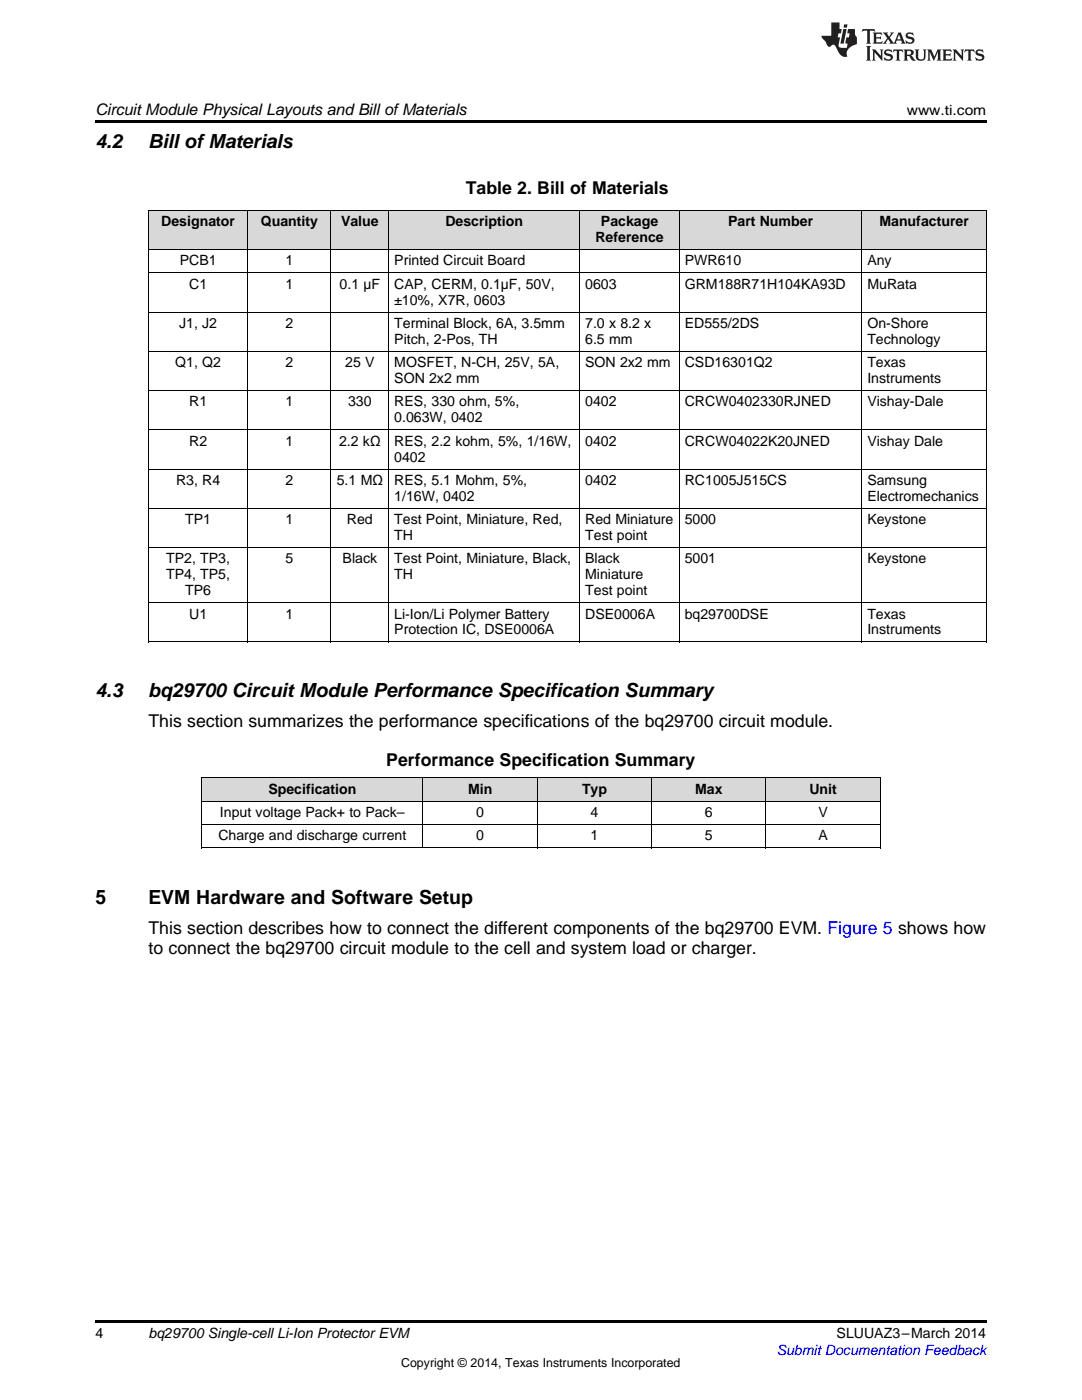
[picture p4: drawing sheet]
<svg xmlns="http://www.w3.org/2000/svg" width="216mm" height="279mm" viewBox="0 0 216 279" stroke-linecap="round" stroke-linejoin="round" font-family="sans-serif">
<defs><g id="words">
<g font-size="3.9">
<text x="19" y="29.6">4.2</text>
<text x="29.6" y="29.6">Bill ofMaterials</text>
<text x="19" y="139.1">4.3</text>
<text x="29.6" y="139.1">bq29700 Circuit Module Performance Specification Summary</text>
<text x="19" y="180.5">5</text>
<text x="29.6" y="180.5">EVM Hardware and Software Setup</text>
</g>
<g font-size="3.5">
<text x="93" y="38.7">Table 2. Bill of Materials</text>
<text x="29.6" y="145.1">This section summarizes the performance specifications of the bq29700 circuit module.</text>
<text x="77.1" y="152.8">Performance Specification Summary</text>
<text x="29.6" y="186.5">This section describes how to connect the different components of the bq29700 EVM. Figure 5 shows how</text>
<text x="29.6" y="190.4">to connect the bq29700 circuit module to the cell and system load or charger.</text>
</g>
<text font-size="3.2" x="19" y="23">Circuit Module Physical Layouts and Bill ofMaterials</text>
<g font-size="2.8">
<text x="180.9" y="23">www.ti.com</text>
<text x="32.2" y="45.1">Designator</text>
<text x="52" y="45.1">Quantity</text>
<text x="68.1" y="45.1">Value</text>
<text x="88.9" y="45.1">Description</text>
<text x="119.9" y="45.1">Package</text>
<text x="145.3" y="45.1">Part Number</text>
<text x="175.5" y="45.1">Manufacturer</text>
<text x="35.9" y="53">PCB1</text>
<text x="57" y="53">1</text>
<text x="78.7" y="53">Printed Circuit Board</text>
<text x="118.8" y="48.3">Reference</text>
<text x="136.6" y="53">PWR610</text>
<text x="173.1" y="53">Any</text>
<text x="37.7" y="57.6">C1</text>
<text x="57" y="57.6">1</text>
<text x="67.8" y="57.6">0.1 µF</text>
<text x="78.7" y="57.6">CAP, CERM, 0.1µF, 50V,</text>
<text x="116.8" y="57.6">0603</text>
<text x="136.6" y="57.6">GRM188R71H104KA93D</text>
<text x="173.1" y="57.6">MuRata</text>
<text x="35.7" y="65.4">J1, J2</text>
<text x="57" y="65.4">2</text>
<text x="78.7" y="60.8">±10%, X7R, 0603</text>
<text x="78.7" y="65.4">Terminal Block, 6A, 3.5mm</text>
<text x="116.8" y="65.4">7.0 x 8.2 x</text>
<text x="136.6" y="65.4">ED555/2DS</text>
<text x="173.1" y="65.4">On-Shore</text>
<text x="78.7" y="68.6">Pitch, 2-Pos, TH</text>
<text x="116.8" y="68.6">6.5 mm</text>
<text x="173.1" y="68.6">Technology</text>
<text x="35" y="73.3">Q1, Q2</text>
<text x="57" y="73.3">2</text>
<text x="68.9" y="73.3">25 V</text>
<text x="78.7" y="73.3">MOSFET, N-CH, 25V, 5A,</text>
<text x="78.7" y="76.4">SON 2x2 mm</text>
<text x="116.8" y="73.3">SON 2x2 mm</text>
<text x="136.6" y="73.3">CSD16301Q2</text>
<text x="173.1" y="73.3">Texas</text>
<text x="173.1" y="76.4">Instruments</text>
<text x="37.7" y="81.1">R1</text>
<text x="57" y="81.1">1</text>
<text x="69.5" y="81.1">330</text>
<text x="78.7" y="81.1">RES, 330 ohm, 5%,</text>
<text x="116.8" y="81.1">0402</text>
<text x="136.6" y="81.1">CRCW0402330RJNED</text>
<text x="173.1" y="81.1">Vishay-Dale</text>
<text x="37.7" y="88.9">R2</text>
<text x="57" y="88.9">1</text>
<text x="67.7" y="88.9">2.2 kΩ</text>
<text x="78.7" y="84.3">0.063W, 0402</text>
<text x="78.7" y="88.9">RES, 2.2 kohm, 5%, 1/16W,</text>
<text x="116.8" y="88.9">0402</text>
<text x="136.6" y="88.9">CRCW04022K20JNED</text>
<text x="173.1" y="88.9">Vishay Dale</text>
<text x="78.7" y="92.1">0402</text>
<text x="35.1" y="96.8">R3, R4</text>
<text x="57" y="96.8">2</text>
<text x="67.2" y="96.8">5.1 MΩ</text>
<text x="78.7" y="96.8">RES, 5.1 Mohm, 5%,</text>
<text x="78.7" y="99.9">1/16W, 0402</text>
<text x="116.8" y="96.8">0402</text>
<text x="136.6" y="96.8">RC1005J515CS</text>
<text x="173.1" y="96.8">Samsung</text>
<text x="173.1" y="99.9">Electromechanics</text>
<text x="37" y="104.6">TP1</text>
<text x="57" y="104.6">1</text>
<text x="69.2" y="104.6">Red</text>
<text x="78.7" y="104.6">Test Point, Miniature, Red,</text>
<text x="78.7" y="107.8">TH</text>
<text x="116.8" y="104.6">Red Miniature</text>
<text x="116.8" y="107.8">Test point</text>
<text x="136.6" y="104.6">5000</text>
<text x="173.1" y="104.6">Keystone</text>
<text x="33.2" y="112.4">TP2, TP3,</text>
<text x="57" y="112.4">5</text>
<text x="68.4" y="112.4">Black</text>
<text x="78.7" y="112.4">Test Point, Miniature, Black,</text>
<text x="116.8" y="112.4">Black</text>
<text x="136.6" y="112.4">5001</text>
<text x="173.1" y="112.4">Keystone</text>
<text x="33.2" y="115.6">TP4, TP5,</text>
<text x="37" y="118.8">TP6</text>
<text x="78.7" y="115.6">TH</text>
<text x="116.8" y="115.6">Miniature</text>
<text x="116.8" y="118.8">Test point</text>
<text x="37.7" y="123.4">U1</text>
<text x="57" y="123.4">1</text>
<text x="78.7" y="123.4">Li-Ion/Li Polymer Battery</text>
<text x="116.8" y="123.4">DSE0006A</text>
<text x="136.6" y="123.4">bq29700DSE</text>
<text x="173.1" y="123.4">Texas</text>
<text x="78.7" y="126.6">Protection IC, DSE0006A</text>
<text x="173.1" y="126.6">Instruments</text>
<text x="53.6" y="158.4">Specification</text>
<text x="93.4" y="158.4">Min</text>
<text x="116.1" y="158.4">Typ</text>
<text x="138.7" y="158.4">Max</text>
<text x="161.5" y="158.4">Unit</text>
<text x="43.6" y="167.7">Charge and discharge current</text>
<text x="43.9" y="163.1">Input voltage Pack+ to Pack–</text>
<text x="95" y="163.1">0</text>
<text x="95" y="167.7">0</text>
<text x="117.8" y="163.1">4</text>
<text x="117.8" y="167.7">1</text>
<text x="140.7" y="163.1">6</text>
<text x="140.7" y="167.7">5</text>
<text x="163.3" y="163.1">V</text>
<text x="163.3" y="167.7">A</text>
<text x="19" y="267">4</text>
<text x="29.6" y="267.1">bq29700 Single-cell Li-Ion Protector EVM</text>
<text x="166.9" y="267.1">SLUUAZ3–March 2014</text>
</g>
<text font-size="2.8" fill="#00f" x="155" y="270.4">Submit Documentation Feedback</text>
<text font-size="2.5" x="80" y="272.7">Copyright © 2014, Texas Instruments Incorporated</text>
</g></defs>
<g fill="#d8d8d8">
<path d="M40.2 155.3h44.3v4.6h-44.3z"/>
<path d="M84.5 155.3h22.7v4.6h-22.7z"/>
<path d="M107.2 155.3h22.9v4.6h-22.9z"/>
<path d="M130.1 155.3h22.8v4.6h-22.8z"/>
<path d="M152.9 155.3h22.7v4.6h-22.7z"/>
<path d="M29.6 42h19.9v7.8h-19.9z"/>
<path d="M49.5 42h16.5v7.8h-16.5z"/>
<path d="M66 42h11.6v7.8h-11.6z"/>
<path d="M77.6 42h38.1v7.8h-38.1z"/>
<path d="M115.7 42h19.9v7.8h-19.9z"/>
<path d="M135.6 42h36.4v7.8h-36.4z"/>
<path d="M172 42h24.8v7.8h-24.8z"/>
</g>
<path d="M19 24h177.8v.6h-177.8zM40.2 169.2l.1 .1zM107.1 169.2l.1 .1zM130 169.2l.1 .1zM152.8 169.2l.1 .1zM175.5 169.2l.1 .1zM19 263.5h177.8v.6h-177.8z" fill="#000"/>
<g fill="none" stroke="#000" stroke-width=".2">
<path d="M29.6 54.5h167.2M29.6 49.8h167.2M29.6 42h167.2M29.7 42v86.2M49.4 42v86.2M66 42v86.2M77.6 42v86.2M115.7 42v86.2M135.5 42v86.2M172 42v86.2M196.8 42v86.2M29.6 77.9h167.2"/>
<path d="M29.6 70.1h167.2M29.6 62.3h167.2M29.6 93.6h167.2M29.6 85.8h167.2M29.6 109.3h167.2M29.6 101.4h167.2M29.6 128.1h167.2M29.6 120.3h167.2M40.2 159.9h135.4M40.2 155.2h135.4M40.3 155.3v14M84.4 155.3v14"/>
<path d="M107.2 155.3v14M130 155.3v14M152.8 155.3v14M175.6 155.3v14M40.2 169.2h135.4M40.2 164.6h135.4"/>
</g>
<g fill="#231f20">
<path d="M172.1 5.8l-.1 .6 .5-.3h.5v.2v2.1l-.2 .3h1l-.2-.3v-2.1v-.2h.6l.4 .3-.1-.6zM174.1 6.5l.3 .4v1.5l-.3 .3h1.9l.1-.5a1.04 1.04 0 0 1-1.3 .1v-.6h.6l.4 .2v-.7l-.4 .2h-.6l.1-.6h.7l.4 .2-.1-.5zM176.1 6.5l.9 1.1-.9 1.1h.8l-.1-.2 .4-.7 .4 .7-.2 .2h1.6l-.2-.2 .1-.4h.9l.2 .4-.2 .2h.9l-.2-.3-.8-1.9h-.5l-.9 2.1-.7-1.1 .8-1h-.8l.1 .3-.3 .5-.4-.6 .2-.2zM179.4 6.9l.3 .9h-.7zM180.9 6.6a.63 .63 0 0 0-.2 .7 .63 .63 0 0 0 .6 .4l.6 .2 .1 .2a.75 .75 0 0 1-.7 .4 .75 .75 0 0 1-.6-.5l.1 .7 .2-.1a1.11 1.11 0 0 0 1.5-.5 1.13 1.13 0 0 0-1.3-.9l-.1-.3a1.04 1.04 0 0 1 1.2 .2l-.1-.6-.2 .1-.5-.1zM172.8 9.2l.3 .3v2.2l-.3 .4h1l-.2-.4v-2.2l.2-.3zM174 9.9l.2 .3v1.5l-.2 .4h.7l-.2-.4v-1.3l1.6 1.7v-1.9l.2-.3h-.7l.2 .3v.9l-1.2-1.2zM176.6 10a.62 .62 0 0 0-.2 .7 .62 .62 0 0 0 .6 .4l.6 .2 .1 .2a.76 .76 0 0 1-.7 .4 .76 .76 0 0 1-.6-.5l.1 .7 .1-.1a1.11 1.11 0 0 0 1.6-.6 1.13 1.13 0 0 0-1.3-.8l-.1-.3a1.04 1.04 0 0 1 1.2 .1l-.1-.5-.2 .1-.5-.2zM178.3 9.9l-.1 .6a.61 .61 0 0 1 .7-.3v1.5l-.2 .4h1l-.3-.4v-1.5a.63 .63 0 0 1 .8 .3l-.1-.6zM180.3 9.9l.2 .3v1.5l-.2 .4h.9l-.2-.2v-.7l.6 .2a.76 .76 0 0 0 1.1 .6l-1-.9a.58 .58 0 0 0 .6-.6 .58 .58 0 0 0-.5-.6zM181 10.2l.1-.1a.45 .45 0 0 1 .6 .1 .45 .45 0 0 1 .1 .5l-.8 .2zM182.5 9.9l.2 .2a2.17 2.17 0 0 0 .4 1.9 .99 .99 0 0 0 1.6-.7v-1.1l.2-.3h-.8l.2 .2a1.92 1.92 0 0 1-.2 1.7 .6 .6 0 0 1-.9-.5v-1.1l.2-.3zM185 9.9l.2 .3v1.5l-.2 .4h.7l-.2-.4v-1.4l.8 1.8 .8-1.8v1.4l-.2 .4h1l-.3-.4v-1.5l.3-.3h-.8l-.7 1.4-.6-1.4zM188 9.9l.2 .3v1.5l-.2 .4h1.8l.2-.6a1.04 1.04 0 0 1-1.3 .2v-.6h.6l.4 .1v-.6l-.4 .2h-.6l.1-.6h.7l.4 .2-.1-.5zM190.1 9.9l.2 .3v1.5l-.2 .4h.7l-.2-.4v-1.3l1.6 1.7v-1.9l.2-.3h-.7l.2 .3v.9l-1.1-1.2zM192.6 9.9l-.1 .6a.61 .61 0 0 1 .7-.3v1.5l-.2 .4h.9l-.2-.4v-1.5a.63 .63 0 0 1 .8 .3l-.2-.6zM194.9 10a.62 .62 0 0 0-.2 .7 .62 .62 0 0 0 .6 .4l.5 .2 .2 .2a.76 .76 0 0 1-.7 .4 .76 .76 0 0 1-.7-.5l.2 .7 .1-.1a1.11 1.11 0 0 0 1.5-.6 1.13 1.13 0 0 0-1.2-.8l-.1-.3a1.04 1.04 0 0 1 1.2 .1l-.2-.5-.2 .1-.5-.2z"/>
<path d="M165.9 4.5v2.6h-2l.1 .4 .8 .9a.91 .91 0 0 0 .9 .9 .56 .56 0 0 1 .5-.4 .56 .56 0 0 1 .5 .3l.4 .8a1.53 1.53 0 0 0 2 1.3 1.54 1.54 0 0 1 1-2.1l.9-.4-.1-1.4a1.52 1.52 0 0 1-.3-1.6h-1.4l-.2 .9h.5l-.1 .8h-.5l-.2 .9v.2l.4 .1-.1 .9a1.93 1.93 0 0 1-1.7-.3l.3-1.8h-.4l.1-.8h.5l.2-.9h-.5v-1.3zM168.3 5.8l-.6 2.9h.7l.5-2.9zM168.4 4.9l-.1 .6h.7l.1-.6z"/>
</g>
<use href="#words"/>
</svg>
